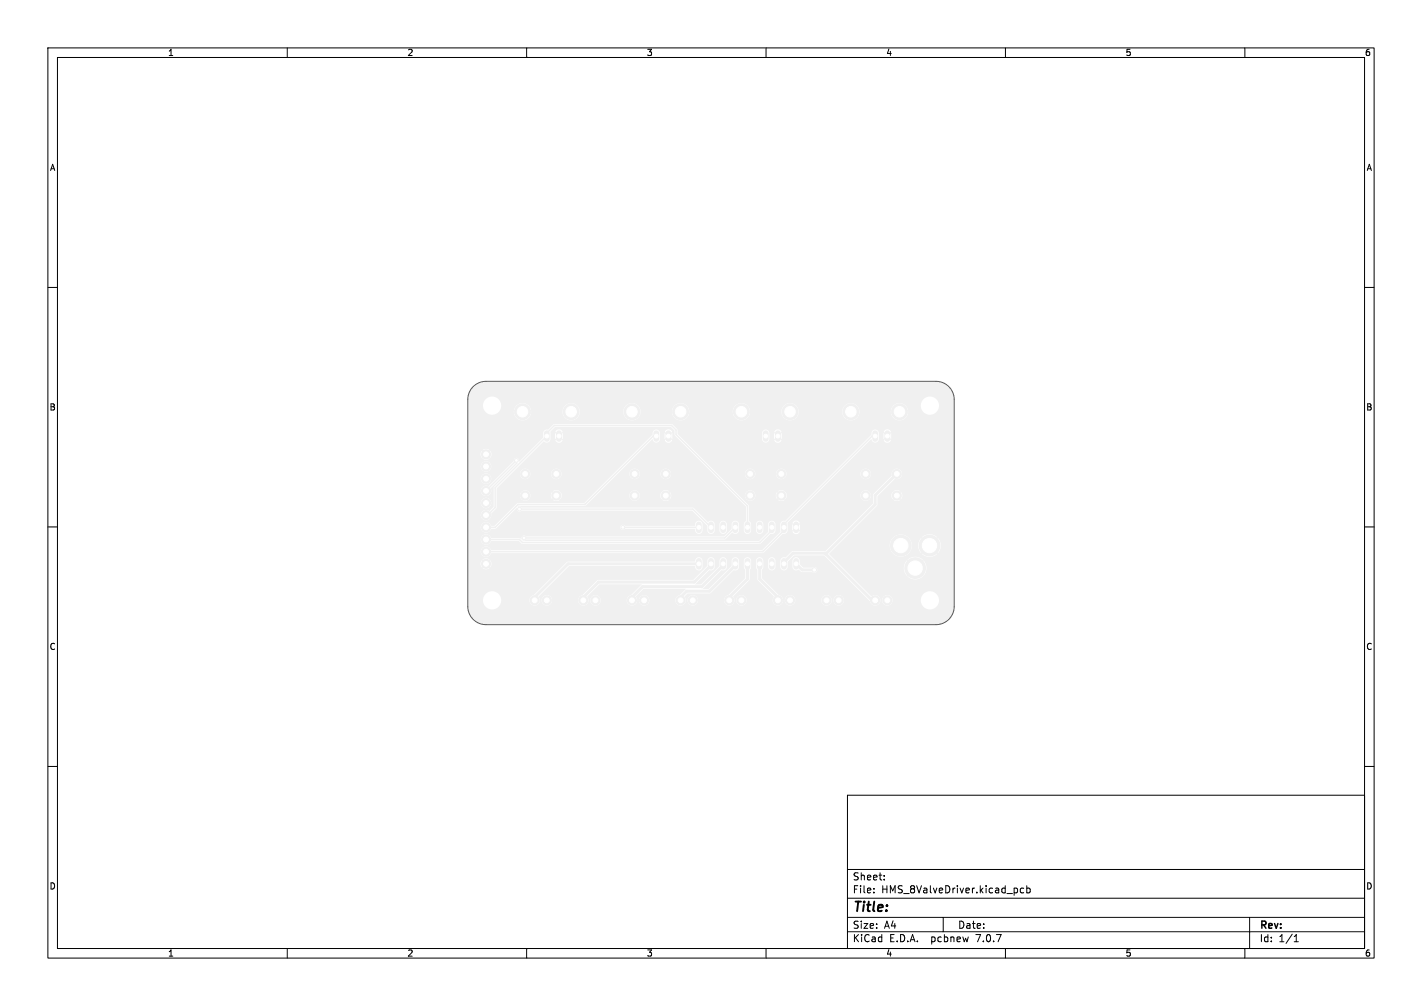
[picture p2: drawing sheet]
<svg xmlns="http://www.w3.org/2000/svg" width="297mm" height="210mm" viewBox="0 0 297 210" stroke-linecap="round" stroke-linejoin="round" font-family="sans-serif">
<defs><g id="words">
<text font-size="2.8" x="178" y="190.9">Title:</text>
<g font-size="2.1">
<text x="178" y="184">Sheet:</text>
<text x="178" y="186.7">File:</text>
<text x="184.1" y="186.7">HMS_8ValveDriver.kicad_pcb</text>
<text x="178" y="196.9">KiCad</text>
<text x="178" y="194.1">Size:</text>
<text x="184.7" y="194.1">A4</text>
<text x="185.7" y="196.9">E.D.A.</text>
<text x="194.6" y="196.9">pcbnew</text>
<text x="200" y="194.1">Date:</text>
<text x="204.1" y="196.9">7.0.7</text>
<text x="263" y="194.3">Rev:</text>
<text x="263" y="196.9">Id:</text>
<text x="267.1" y="196.9">1/1</text>
</g>
<g font-size="1.8">
<text x="35" y="11.9">1</text>
<text x="85" y="11.9">2</text>
<text x="135" y="11.9">3</text>
<text x="185" y="11.9">4</text>
<text x="235" y="11.9">5</text>
<text x="285" y="11.9">6</text>
<text x="10.3" y="35.9">A</text>
<text x="285.4" y="35.9">A</text>
<text x="10.3" y="85.9">B</text>
<text x="285.3" y="85.9">B</text>
<text x="10.3" y="135.9">C</text>
<text x="285.3" y="135.9">C</text>
<text x="10.3" y="185.9">D</text>
<text x="285.3" y="185.9">D</text>
<text x="35" y="199.9">1</text>
<text x="85" y="199.9">2</text>
<text x="135" y="199.9">3</text>
<text x="185" y="199.9">4</text>
<text x="235" y="199.9">5</text>
<text x="285" y="199.9">6</text>
</g>
</g></defs>
<g fill="#f0f0f0" stroke="#f0f0f0" stroke-width=".21">
<circle cx="114.2" cy="125.3" r=".94"/>
<circle cx="111.7" cy="125.3" r=".94"/>
<circle cx="101.5" cy="117.7" r=".94"/>
<circle cx="101.5" cy="115.2" r=".94"/>
<circle cx="101.5" cy="112.6" r=".94"/>
<circle cx="101.5" cy="110.1" r=".94"/>
<circle cx="101.5" cy="107.5" r=".94"/>
<circle cx="101.5" cy="105" r=".94"/>
<circle cx="101.5" cy="102.5" r=".94"/>
<circle cx="101.5" cy="99.9" r=".94"/>
<circle cx="101.5" cy="97.4" r=".94"/>
<circle cx="101.5" cy="94.8" r=".94"/>
<circle cx="187.9" cy="86" r="1.65"/>
<circle cx="177.7" cy="86" r="1.65"/>
<circle cx="142.2" cy="86" r="1.65"/>
<circle cx="132" cy="86" r="1.65"/>
<circle cx="165" cy="125.3" r=".94"/>
<circle cx="162.5" cy="125.3" r=".94"/>
<circle cx="165" cy="86" r="1.65"/>
<circle cx="154.9" cy="86" r="1.65"/>
<circle cx="139.1" cy="98.9" r=".94"/>
<circle cx="132.5" cy="98.9" r=".94"/>
<circle cx="139.1" cy="103.5" r=".94"/>
<circle cx="132.5" cy="103.5" r=".94"/>
<circle cx="144.7" cy="125.3" r=".94"/>
<circle cx="142.2" cy="125.3" r=".94"/>
<circle cx="124.4" cy="125.3" r=".94"/>
<circle cx="121.8" cy="125.3" r=".94"/>
<circle cx="119.3" cy="86" r="1.65"/>
<circle cx="109.1" cy="86" r="1.65"/>
<circle cx="134.5" cy="125.3" r=".94"/>
<circle cx="132" cy="125.3" r=".94"/>
<circle cx="116.2" cy="98.9" r=".94"/>
<circle cx="109.7" cy="98.9" r=".94"/>
<circle cx="116.2" cy="103.5" r=".94"/>
<circle cx="109.7" cy="103.5" r=".94"/>
<circle cx="163.2" cy="98.9" r=".94"/>
<circle cx="156.7" cy="98.9" r=".94"/>
<circle cx="163.2" cy="103.5" r=".94"/>
<circle cx="156.7" cy="103.5" r=".94"/>
<circle cx="185.3" cy="125.3" r=".94"/>
<circle cx="182.8" cy="125.3" r=".94"/>
<circle cx="194.1" cy="113.9" r="2.16"/>
<circle cx="191.1" cy="118.6" r="2.16"/>
<circle cx="188.1" cy="113.9" r="2.16"/>
<circle cx="154.9" cy="125.3" r=".94"/>
<circle cx="152.3" cy="125.3" r=".94"/>
<circle cx="187.3" cy="98.9" r=".94"/>
<circle cx="180.8" cy="98.9" r=".94"/>
<circle cx="187.3" cy="103.5" r=".94"/>
<circle cx="180.8" cy="103.5" r=".94"/>
<circle cx="175.2" cy="125.3" r=".94"/>
<circle cx="172.6" cy="125.3" r=".94"/>
<circle cx="170.1" cy="119" r=".46"/>
<circle cx="109.4" cy="112.3" r=".38"/>
<circle cx="107.9" cy="96.1" r=".38"/>
<circle cx="108.5" cy="106.3" r=".38"/>
<circle cx="130.1" cy="110.1" r=".38"/>
</g>
<g fill="none" stroke="#f0f0f0" stroke-width="1.2">
<path d="M114.2 90.4v1.2M116.8 90.4v1.2M137.1 90.4v1.2M139.6 90.4v1.2M159.9 90.4v1.2M162.5 90.4v1.2M182.8 90.4v1.2M185.3 90.4v1.2M146 109.5v1.2M146 117.1v1.2M148.5 109.5v1.2M148.5 117.1v1.2"/>
<path d="M151 109.5v1.2M151 117.1v1.2M153.6 109.5v1.2M153.6 117.1v1.2M156.1 109.5v1.2M156.1 117.1v1.2M158.7 109.5v1.2M158.7 117.1v1.2M161.2 109.5v1.2M161.2 117.1v1.2M163.7 109.5v1.2M163.7 117.1v1.2"/>
<path d="M166.3 109.5v1.2M166.3 117.1v1.2"/>
</g>
<path d="M187.3 98.9l-4.5 4.5v1.9l-10.3 10.3M146 117.7h-27.3l-7 7v.6M148.5 117.7v.3l-3.5 3.5h-20l-3.2 3.2v.6M151 117.7v.3l-4.4 4.5h-12.4l-2.2 2.2v.6M153.6 117.7v.3l-5.4 5.4h-4.8l-1.2 1.3v.6M156.1 117.7v3.2l-3.8 3.8v.6M158.7 117.7v3.2l3.8 3.8v.6M163.7 117.7v-.3l1.9-1.9h6.7l9.9 9.8h.6M166.3 117.7l1.3 1.3h2.5" fill="none" stroke="#f0f0f0" stroke-width=".61"/>
<path d="M107.9 96.1l-6.4 6.4M137.1 91h-.7l-14.3 14.3h-13.9l-4.8 4.8h-1.9M182.8 91h-.6l-18.5 18.4v1.3l-4.4 4.5h-57.8M101.5 107.5h.3l1.6-1.5v-4.2l10.8-10.8v-.6l1.6-1.6h24.4l1 1v.9l14.9 14.9v4.5M108.5 106.3h36.2l3.8 3.8M130.1 110.1h15.9M153.6 110.1l-2.2 2.2h-42M161.2 110.1v.6l-2.5 2.6h-49.6l-.6-.7h-7" fill="none" stroke="#f0f0f0" stroke-width=".3"/>
<path d="M98.8 80.7l1.3-.8 1.4-.3h94a3.8 3.8 0 0 1 3.8 3.8v1.4h-3.2a1.91 1.91 0 0 0-2.5-1.9 1.91 1.91 0 0 0-.8 3.1h-3.1v-.3a1.81 1.81 0 0 0-2-1.5 1.81 1.81 0 0 0-1.6 1.8h-6.6v-.3a1.81 1.81 0 0 0-1.9-1.5 1.81 1.81 0 0 0-1.7 1.8h-9.1v-.3a1.81 1.81 0 0 0-1.9-1.5 1.81 1.81 0 0 0-1.7 1.8h-6.5l-.1-.3a1.81 1.81 0 0 0-1.9-1.5 1.81 1.81 0 0 0-1.7 1.8h-9l-.1-.3a1.81 1.81 0 0 0-1.9-1.5 1.81 1.81 0 0 0-1.7 1.8h-6.5v-.3a1.81 1.81 0 0 0-1.9-1.5 1.81 1.81 0 0 0-1.7 1.8h-9.1v-.3a1.81 1.81 0 0 0-1.9-1.5 1.81 1.81 0 0 0-1.7 1.8h-6.6v-.3a1.81 1.81 0 0 0-1.3-1.5 1.81 1.81 0 0 0-1.8 .6h-3.1v-.3a1.9 1.9 0 0 0-3-1.4 1.9 1.9 0 0 0 .2 3.2 1.9 1.9 0 0 0 2.8-1.5h3.1l-.2 .1a1.81 1.81 0 0 0 1 2.8 1.81 1.81 0 0 0 2.3-1.7h6.6v.2a1.81 1.81 0 0 0 1.9 1.6 1.81 1.81 0 0 0 1.7-1.8h9.1v.2a1.81 1.81 0 0 0 1.9 1.6 1.81 1.81 0 0 0 1.7-1.8h6.5l.1 .2a1.81 1.81 0 0 0 1.9 1.6 1.81 1.81 0 0 0 1.7-1.8h9l.1 .2a1.81 1.81 0 0 0 1.9 1.6 1.81 1.81 0 0 0 1.7-1.8h6.5v.2a1.81 1.81 0 0 0 1.9 1.6 1.81 1.81 0 0 0 1.7-1.8h9.1v.2a1.81 1.81 0 0 0 1.9 1.6 1.81 1.81 0 0 0 1.7-1.8h6.6v.2a1.81 1.81 0 0 0 1.9 1.6 1.81 1.81 0 0 0 1.7-1.8h3.1l.1 .1a1.91 1.91 0 0 0 2.1 .3 1.91 1.91 0 0 0 1.1-1.6h3.2v6.9h-13.2v-1.3l-.4 .4-.1-.1 .5-.6a.8 .8 0 0 0-.8-.5 .8 .8 0 0 0-.7 .5l.5 .6-.1 .1-.5-.4v1.3h-1v-1.4a.8 .8 0 0 0-1-.6 .8 .8 0 0 0-.5 1.1l-.9 .9h-17.8v-1.3l-.4 .4-.2-.1 .5-.6a.8 .8 0 0 0-.7-.5 .8 .8 0 0 0-.8 .5l.5 .6-.1 .1-.4-.4v1.3h-1v-1.4a.76 .76 0 0 0-.8-.6 .76 .76 0 0 0-.7 .7v1.5a.76 .76 0 0 0 .8 .5 .76 .76 0 0 0 .7-.7h1l.4-.4 .1 .1-.5 .5a.8 .8 0 0 0 .8 .5 .8 .8 0 0 0 .7-.5l-.5-.5 .1-.1 .5 .4h17.8l-7.3 7.2h-9.5v-.2a1.1 1.1 0 0 0-1.2-.9 1.1 1.1 0 0 0-1 1.1h-4.3v-.2a1.1 1.1 0 0 0-1.8-.6 1.1 1.1 0 0 0 .2 1.8 1.1 1.1 0 0 0 1.6-1h4.3v.2a1.1 1.1 0 0 0 1.2 .9 1.1 1.1 0 0 0 1-1.1h9.5l-4.5 4.6h-5l-.2-.8-.5 .4h-.1l.4-.6a1.14 1.14 0 0 0-1.5 .1l.5 .4-.2 .1-.4-.4-.3 .8h-4.2a1.1 1.1 0 0 0-1.6-1 1.1 1.1 0 0 0-.2 1.8 1.1 1.1 0 0 0 1.8-.6v-.2h4.2l.3 .7 .4-.4 .2 .1-.5 .4a1.13 1.13 0 0 0 1.5 0l-.4-.4 .1-.1 .5 .4 .2-.7h5l-5.3 5.2a.76 .76 0 0 0-1 .7v1.3h-1l-.1-1.5a.77 .77 0 0 0-.8-.5 .77 .77 0 0 0-.7 .7v1.3h-1v-1.5a.77 .77 0 0 0-.8-.5 .77 .77 0 0 0-.7 .7v1.3h-1v-1.3l-.5-.6v-3.3l-14.9-14.9v-1l-1.1-1.1h-24.6l-1.3 1.2a.77 .77 0 0 0-1 .7l-.1 1-3.4 3.4h-7.3l-.3-.7-.4 .4-.2-.1 .4-.4a1.13 1.13 0 0 0-1.4 0l.4 .4-.1 .1-.5-.4a1.13 1.13 0 0 0 0 1.5l.5-.4h.1l-.4 .5a1.13 1.13 0 0 0 1.4 0l-.4-.4 .2-.1 .4 .4 .3-.8h7.3l-1.7 1.6a.54 .54 0 0 0-.4-.8 .54 .54 0 0 0-.6 .6l-1.1 1.2h-3.6a1.1 1.1 0 0 0-1.6-1 1.1 1.1 0 0 0-.1 1.9 1.1 1.1 0 0 0 1.7-.7v-.2h3.6l-2.6 2.5h-1a1.1 1.1 0 0 0-1.6-1 1.1 1.1 0 0 0-.1 1.9 1.1 1.1 0 0 0 1.7-.7v-.2h1l-1.6 1.6a1.11 1.11 0 0 0-1.6 .8 1.11 1.11 0 0 0 1.3 1.3 1.11 1.11 0 0 0 .8-1.7l5.3-5.2 .4-.1-5 5.1-.1 3.3h-.5v-.2a1.1 1.1 0 0 0-1.7-.7 1.1 1.1 0 0 0 .1 1.9 1.1 1.1 0 0 0 1.6-1h.5v.8l-.9 .9a1.11 1.11 0 0 0-1.7 .4 1.11 1.11 0 0 0 .9 1.5 1.11 1.11 0 0 0 1.2-1.4l1.1-1.2v-4.1l9.9-9.8a.75 .75 0 0 0 .8 .3 .75 .75 0 0 0 .6-.7l-.1-1.6 1-1h24.2l.8 .8v.9l.8 .9h-1.3v-1.3l-.4 .4-.2-.1 .6-.6a.8 .8 0 0 0-.8-.5 .8 .8 0 0 0-.7 .5l.5 .6-.2 .1-.4-.4v1.3l.4-.4 .2 .1-.5 .6a.81 .81 0 0 0 .7 .4 .81 .81 0 0 0 .8-.5l-.6-.5 .1-.1 .5 .4h1.3l7.3 7.2h-8.9a1.1 1.1 0 0 0-1-1.1 1.1 1.1 0 0 0-1.1 1.1h-4.4v-.2a1.1 1.1 0 0 0-1.7-.6 1.1 1.1 0 0 0 .2 1.8 1.1 1.1 0 0 0 1.5-1h4.4v.2a1.1 1.1 0 0 0 1.2 .9 1.1 1.1 0 0 0 .9-1.1h8.9l4.5 4.6h-13.3l-.3-.8-.4 .4h-.1l.3-.6a1.14 1.14 0 0 0-1.4 .1l.5 .4-.2 .1-.4-.4-.3 .8h-4.3a1.1 1.1 0 0 0-1.5-1 1.1 1.1 0 0 0-.2 1.8 1.1 1.1 0 0 0 1.7-.6v-.2h4.3l.3 .7 .4-.4 .1 .1-.4 .4a1.13 1.13 0 0 0 1.5 0l-.4-.4 .1-.1 .4 .4 .3-.7h13.3l2.3 2.3v2.9l-.4 .6v1.5a.77 .77 0 0 0 .7 .7 .77 .77 0 0 0 .8-.8l1 .1a.77 .77 0 0 0 .8 .7 .77 .77 0 0 0 .7-.8h1l.1 .3-2 2h-49.2l-.2-.2h.5l.3-.2h41.5l1.6-1.4a.77 .77 0 0 0 .8 .2 .77 .77 0 0 0 .5-.7v-1.5a.77 .77 0 0 0-.8-.5 .77 .77 0 0 0-.7 .7v1l-.3 .3h-.7v-1.5a.77 .77 0 0 0-.9-.5 .77 .77 0 0 0-.6 .7v1.3h-1l-.1-1.5a.82 .82 0 0 0-1.4-.2l-3-3h-35.8l-.4-.2h-.4l.1-.2h14l14-14a.78 .78 0 0 0 .7 .8 .78 .78 0 0 0 .8-.7v-1.4a.8 .8 0 0 0-1-.6 .8 .8 0 0 0-.5 1.1l-.9 .9h-17.8v-1.3l-.5 .4-.1-.1 .5-.6a.8 .8 0 0 0-.7-.5 .8 .8 0 0 0-.8 .5l.5 .6-.1 .1-.5-.4v1.3l.5-.4 .1 .1-.5 .6a.81 .81 0 0 0 .8 .4 .81 .81 0 0 0 .7-.5l-.5-.5 .1-.1 .5 .4h17.8l-7.3 7.2h-10.8v-.2a1.1 1.1 0 0 0-1.2-.9 1.1 1.1 0 0 0-1 1.1h-4.3v-.2a1.1 1.1 0 0 0-1.8-.6 1.1 1.1 0 0 0 .2 1.8 1.1 1.1 0 0 0 1.6-1h4.3v.2a1.1 1.1 0 0 0 1.2 .9 1.1 1.1 0 0 0 1-1.1h10.8l-4.5 4.6h-6.3l-.2-.8-.5 .4h-.1l.4-.6a1.14 1.14 0 0 0-1.4 .1l.4 .4-.2 .1-.4-.4-.3 .8h-4.2a1.1 1.1 0 0 0-1.6-1 1.1 1.1 0 0 0-.2 1.8 1.1 1.1 0 0 0 1.8-.6v-.2h4.2l.3 .7 .4-.4 .2 .1-.4 .4a1.13 1.13 0 0 0 1.4 0l-.4-.4 .1-.1 .5 .4 .2-.7h6.3l-1.6 1.5h-13.9l-4.8 4.8h-.7a1.11 1.11 0 0 0-1.7-.6 1.11 1.11 0 0 0 0 1.8 1.11 1.11 0 0 0 1.7-.6l1-.1 4.4-4.3a.54 .54 0 0 0 .2 .7 .54 .54 0 0 0 .8-.1h35.5l3.2 3.1v1h-1v-1.5a.81 .81 0 0 0-1-.4 .81 .81 0 0 0-.5 1h-14.7a.54 .54 0 0 0-.8-.1 .54 .54 0 0 0 0 .8 .54 .54 0 0 0 .8-.1h14.7a.79 .79 0 0 0 .6 1 .79 .79 0 0 0 .9-.7l1 .1a.77 .77 0 0 0 .8 .7 .77 .77 0 0 0 .8-.8l1 .1a.77 .77 0 0 0 .8 .7 .77 .77 0 0 0 .7-.8h.7l-1.3 1.3h-41.3a.54 .54 0 0 0-.7-.1 .54 .54 0 0 0-.2 .7l-.5-.3h-5.9a1.11 1.11 0 0 0-1.8-.5 1.11 1.11 0 0 0 .1 1.8 1.11 1.11 0 0 0 1.7-.7h5.8l.8 .7h49.5l2.2-2.2 .3 .1a.76 .76 0 0 0 .8-.8h1v.3l-3.8 3.9h-56.6a1.11 1.11 0 0 0-1.8-.6 1.11 1.11 0 0 0 .1 1.8 1.11 1.11 0 0 0 1.7-.6h56.7l4.2-4.1 .2 .1a.76 .76 0 0 0 .8-.8v-1.5l17.5-17.6a.76 .76 0 0 0 .8 .8 .76 .76 0 0 0 .7-.7h1l.5-.4 .1 .1-.5 .5a.8 .8 0 0 0 .7 .5 .8 .8 0 0 0 .8-.5l-.5-.5 .1-.1 .4 .4h13.2v7.2h-10.9v-.2a1.1 1.1 0 0 0-1.2-.9 1.1 1.1 0 0 0-1 1.1h-4.3v-.2a1.1 1.1 0 0 0-1.8-.6 1.1 1.1 0 0 0 .2 1.8 1.1 1.1 0 0 0 1.6-1h4.3l.1 .4-3.9 3.8-.1 .4h-.4a1.1 1.1 0 0 0-1.6-1 1.1 1.1 0 0 0-.2 1.8 1.1 1.1 0 0 0 1.8-.6v-.2h.4v1.6l-5.6 5.6h-9.6v-1.3l-.4 .4-.2-.1 .5-.5a.81 .81 0 0 0-.7-.5 .81 .81 0 0 0-.8 .5l.5 .5-.1 .1-.4-.4v1.4l.4-.5 .1 .1-.5 .6a.81 .81 0 0 0 .8 .5 .81 .81 0 0 0 .7-.5l-.5-.5 .1-.2 .5 .5 9.6-.1-4.3 4.3h-6.8l-1.6 1.4a.76 .76 0 0 0-1 .6v1.4h-1l-.1-1.6a.77 .77 0 0 0-.8-.5 .77 .77 0 0 0-.7 .7l.1 1.6a.77 .77 0 0 0 .8 .5 .77 .77 0 0 0 .7-.7h1a.77 .77 0 0 0 .8 .7 .77 .77 0 0 0 .7-.7v-1.1l1.4-1.4h6.2l3.1 3.1h-4.5l-.1-.4-.4-.2-.5 .1h-1.9l-.7-.7-.1-1a.77 .77 0 0 0-.8-.5 .77 .77 0 0 0-.7 .7l.1 1.6a.82 .82 0 0 0 1.2 .3l.6 .5h2.3a.61 .61 0 0 0 .6 .1 .61 .61 0 0 0 .4-.5h4.5l6.3 6.3h-5.2l-.1-.2a1.1 1.1 0 0 0-1.1-.9 1.1 1.1 0 0 0-1 1.1h-.4v-.2a1.1 1.1 0 0 0-1.2-.9 1.1 1.1 0 0 0-1 1.1h-5.4v-.2a1.1 1.1 0 0 0-1.2-.9 1.1 1.1 0 0 0-1 1.1h-.3l-.1-.2a1.1 1.1 0 0 0-.8-.9l-3.6-3.5v-1.8l.3-.4v-1.5a.77 .77 0 0 0-.8-.7 .77 .77 0 0 0-.7 .7v1.4h-1l-.1-1.6a.77 .77 0 0 0-.8-.5 .77 .77 0 0 0-.6 .7v1.4h-1.1v-1.6a.77 .77 0 0 0-.8-.5 .77 .77 0 0 0-.7 .7v1.1l-4.8 4.8-1.2 .1 3.9-4a.76 .76 0 0 0 1.1-.6v-1.6a.77 .77 0 0 0-.9-.5 .77 .77 0 0 0-.6 .7v1.1l-3.9 3.9h-1.2l3-3h.1a.76 .76 0 0 0 1-.6l-.1-1.6a.77 .77 0 0 0-.8-.5 .77 .77 0 0 0-.7 .7v1.1l-.2 .3h-.8v-1.6a.79 .79 0 0 0-1-.4 .79 .79 0 0 0-.5 .8h-26.5l-.3 .1-.4 .4h-15.3l-.3-.7-.4 .4-.2-.1 .4-.5a1.14 1.14 0 0 0-1.4 0l.4 .5-.1 .1-.5-.4a1.13 1.13 0 0 0 0 1.4l.5-.4 .1 .1-.4 .5a1.13 1.13 0 0 0 1.4 0l-.4-.5 .2-.1 .4 .4 .3-.7h15.3l-6.5 6.5a1.09 1.09 0 0 0-.9 1.2h-5.9v-.3a1.91 1.91 0 0 0-3-1.4 1.91 1.91 0 0 0 .1 3.3 1.91 1.91 0 0 0 2.9-1.6h5.9v.1a1.11 1.11 0 0 0 1.6 .8 1.11 1.11 0 0 0 .3-1.8l6.4-6.3h26.3a.77 .77 0 0 0 .7 .9 .77 .77 0 0 0 .8-.7h.8l-2.7 2.7h-19.9l-3.3 3.2a1.09 1.09 0 0 0-.9 1h-5.4v-.2a1.1 1.1 0 0 0-1.7-.7 1.1 1.1 0 0 0 .1 1.9 1.1 1.1 0 0 0 1.6-1h5.4l.1 .2a1.11 1.11 0 0 0 1.6 .8 1.11 1.11 0 0 0 .2-1.8l2.6-2.5h8.8l-2.2 2.2a1.1 1.1 0 0 0-.9 1.1h-5.4l-.1-.2a1.1 1.1 0 0 0-1.7-.7 1.1 1.1 0 0 0 .2 1.9 1.1 1.1 0 0 0 1.6-1h5.4v.2a1.11 1.11 0 0 0 1.6 .8 1.11 1.11 0 0 0 .3-1.8l1.6-1.6h8.8l-1.3 1.4a1.09 1.09 0 0 0-.8 1h-5.5v-.2a1.1 1.1 0 0 0-1.7-.7 1.1 1.1 0 0 0 .1 1.9 1.1 1.1 0 0 0 1.6-1h5.5v.2a1.11 1.11 0 0 0 1.6 .8 1.11 1.11 0 0 0 .3-1.8l.6-.6 4.8-.1 4.9-4.8a.76 .76 0 0 0 1-.6h1.1l.3 .5v1.8l-3.6 3.6a1.09 1.09 0 0 0-.9 1h-5.4v-.2a1.1 1.1 0 0 0-1.8-.7 1.1 1.1 0 0 0 .2 1.9 1.1 1.1 0 0 0 1.6-1h5.4v.2a1.11 1.11 0 0 0 1.6 .8 1.11 1.11 0 0 0 .3-1.8l3.4-3.4 .1-2.2 .3-.5h1l.3 .5 .1 2.2 3.4 3.5-.3 .7h-5.5v-.2a1.1 1.1 0 0 0-1.7-.7 1.1 1.1 0 0 0 .2 1.9 1.1 1.1 0 0 0 1.5-1h5.5v.2a1.1 1.1 0 0 0 1.2 .9 1.1 1.1 0 0 0 1-1.1h.3v.2a1.1 1.1 0 0 0 1.2 .9 1.1 1.1 0 0 0 1-1.1h5.4l.1 .2a1.1 1.1 0 0 0 1.1 .9 1.1 1.1 0 0 0 1-1.1h.4v.2a1.1 1.1 0 0 0 1.2 .9 1.1 1.1 0 0 0 1-1.1h5.2l.2 .2a1.1 1.1 0 0 0 1.5 .8 1.1 1.1 0 0 0 .5-1.6 1.1 1.1 0 0 0-1.7-.2l-8.9-8.9 10.1-10 .1-2 3.6-3.6a1.11 1.11 0 0 0 1.5-1.1h10.9v4.6h-10.8l-.3-.8-.4 .4h-.2l.4-.6a1.14 1.14 0 0 0-1.4 .1l.4 .4-.1 .1-.5-.4-.2 .8 .2 .7 .5-.4 .1 .1-.4 .5a1.14 1.14 0 0 0 1.4-.1l-.4-.4 .2-.1 .4 .4 .3-.7h10.8v10.4h-2.8l-.2-.9-.4-.7-.6 .6-.1-.1 .5-.6a2.35 2.35 0 0 0-3.2 0l.6 .6-.1 .1-.6-.6-.4 .7-.2 .9h-1.3l-.1-.3a2.32 2.32 0 0 0-3.6-1.6 2.32 2.32 0 0 0 .3 3.9 2.32 2.32 0 0 0 3.4-2h1.3l.2 .9 .4 .7 .6-.6 .1 .2-.6 .5 .2 .2a2.36 2.36 0 0 0 3-.2l-.6-.6 .2-.1 .6 .6 .4-.7 .2-.9h2.8v4.7h-5.8l-.2-.9-.4-.7-.6 .6-.1-.1 .5-.6a2.35 2.35 0 0 0-3.2 0l.6 .6-.1 .1-.6-.6a2.35 2.35 0 0 0 0 3.2l.6-.6 .1 .1-.6 .6a2.35 2.35 0 0 0 3.2 0l-.6-.6 .2-.1 .6 .6 .4-.7 .2-.9h5.8v6.8h-3.2v-.3a1.9 1.9 0 0 0-2-1.7 1.9 1.9 0 0 0-1.8 1.9h-5.9v-.2a1.1 1.1 0 0 0-1.7-.7 1.1 1.1 0 0 0 .1 1.9 1.1 1.1 0 0 0 1.6-1h5.9v.2a1.91 1.91 0 0 0 2 1.7 1.91 1.91 0 0 0 1.8-1.8h3.2v1.2a3.8 3.8 0 0 1-3.8 3.8h-94a3.8 3.8 0 0 1-3.8-3.8v-43.2a3.8 3.8 0 0 1 1.1-2.7z" fill="#f0f0f0"/>
<g fill="#fff" stroke="#fff" stroke-width=".21">
<circle cx="170.1" cy="119" r=".25"/>
<circle cx="109.4" cy="112.3" r=".18"/>
<circle cx="107.9" cy="96.1" r=".18"/>
<circle cx="108.5" cy="106.3" r=".18"/>
<circle cx="130.1" cy="110.1" r=".18"/>
<circle cx="114.2" cy="125.3" r=".51"/>
<circle cx="111.7" cy="125.3" r=".51"/>
<circle cx="101.5" cy="117.7" r=".51"/>
<circle cx="101.5" cy="115.2" r=".51"/>
<circle cx="101.5" cy="112.6" r=".51"/>
<circle cx="101.5" cy="110.1" r=".51"/>
<circle cx="101.5" cy="107.5" r=".51"/>
<circle cx="101.5" cy="105" r=".51"/>
<circle cx="101.5" cy="102.5" r=".51"/>
<circle cx="101.5" cy="99.9" r=".51"/>
<circle cx="101.5" cy="97.4" r=".51"/>
<circle cx="101.5" cy="94.8" r=".51"/>
<circle cx="194.2" cy="125.3" r="1.65"/>
<circle cx="187.9" cy="86" r="1.1"/>
<circle cx="177.7" cy="86" r="1.1"/>
<circle cx="185.3" cy="91" r=".4"/>
<circle cx="182.8" cy="91" r=".4"/>
<circle cx="142.2" cy="86" r="1.1"/>
<circle cx="132" cy="86" r="1.1"/>
<circle cx="139.6" cy="91" r=".4"/>
<circle cx="137.1" cy="91" r=".4"/>
<circle cx="165" cy="125.3" r=".51"/>
<circle cx="162.5" cy="125.3" r=".51"/>
<circle cx="194.2" cy="84.7" r="1.65"/>
<circle cx="165" cy="86" r="1.1"/>
<circle cx="154.9" cy="86" r="1.1"/>
<circle cx="162.5" cy="91" r=".4"/>
<circle cx="159.9" cy="91" r=".4"/>
<circle cx="139.1" cy="98.9" r=".51"/>
<circle cx="132.5" cy="98.9" r=".51"/>
<circle cx="139.1" cy="103.5" r=".51"/>
<circle cx="132.5" cy="103.5" r=".51"/>
<circle cx="144.7" cy="125.3" r=".51"/>
<circle cx="142.2" cy="125.3" r=".51"/>
<circle cx="124.4" cy="125.3" r=".51"/>
<circle cx="121.8" cy="125.3" r=".51"/>
<circle cx="119.3" cy="86" r="1.1"/>
<circle cx="109.1" cy="86" r="1.1"/>
<circle cx="116.8" cy="91" r=".4"/>
<circle cx="114.2" cy="91" r=".4"/>
<circle cx="102.8" cy="84.7" r="1.65"/>
<circle cx="134.5" cy="125.3" r=".51"/>
<circle cx="132" cy="125.3" r=".51"/>
<circle cx="146" cy="110.1" r=".41"/>
<circle cx="148.5" cy="110.1" r=".41"/>
<circle cx="151" cy="110.1" r=".41"/>
<circle cx="153.6" cy="110.1" r=".41"/>
<circle cx="156.1" cy="110.1" r=".41"/>
<circle cx="158.7" cy="110.1" r=".41"/>
<circle cx="161.2" cy="110.1" r=".41"/>
<circle cx="163.7" cy="110.1" r=".41"/>
<circle cx="166.3" cy="110.1" r=".41"/>
<circle cx="166.3" cy="117.7" r=".41"/>
<circle cx="163.7" cy="117.7" r=".41"/>
<circle cx="161.2" cy="117.7" r=".41"/>
<circle cx="158.7" cy="117.7" r=".41"/>
<circle cx="156.1" cy="117.7" r=".41"/>
<circle cx="153.6" cy="117.7" r=".41"/>
<circle cx="151" cy="117.7" r=".41"/>
<circle cx="148.5" cy="117.7" r=".41"/>
<circle cx="146" cy="117.7" r=".41"/>
<circle cx="116.2" cy="98.9" r=".51"/>
<circle cx="109.7" cy="98.9" r=".51"/>
<circle cx="116.2" cy="103.5" r=".51"/>
<circle cx="109.7" cy="103.5" r=".51"/>
<circle cx="163.2" cy="98.9" r=".51"/>
<circle cx="156.7" cy="98.9" r=".51"/>
<circle cx="163.2" cy="103.5" r=".51"/>
<circle cx="156.7" cy="103.5" r=".51"/>
<circle cx="185.3" cy="125.3" r=".51"/>
<circle cx="182.8" cy="125.3" r=".51"/>
<circle cx="102.8" cy="125.3" r="1.65"/>
<circle cx="194.1" cy="113.9" r="1.5"/>
<circle cx="191.1" cy="118.6" r="1.5"/>
<circle cx="188.1" cy="113.9" r="1.5"/>
<circle cx="154.9" cy="125.3" r=".51"/>
<circle cx="152.3" cy="125.3" r=".51"/>
<circle cx="187.3" cy="98.9" r=".51"/>
<circle cx="180.8" cy="98.9" r=".51"/>
<circle cx="187.3" cy="103.5" r=".51"/>
<circle cx="180.8" cy="103.5" r=".51"/>
<circle cx="175.2" cy="125.3" r=".51"/>
<circle cx="172.6" cy="125.3" r=".51"/>
</g>
<g fill="none" stroke="#000" stroke-width=".21">
<path d="M10 10h277v190h-277zM12 12h273v186h-273zM60 10v2M110 10v2M160 10v2M210 10v2M260 10v2M10 60h2M285 60h2M10 110h2M285 110h2M10 160h2"/>
<path d="M285 160h2M177 166h108v32h-108zM60 198v2M110 198v2M160 198v2M177 194.5h108M177 191.5h108M177 187.5h108M177 181.5h108M182.5 186.3v.1M182.5 185.5v.1M184.7 183.6v.1"/>
<path d="M184.7 182.8v.1M197 191.5v3M210 198v2M212.5 185.5v.8M213.8 185.5l-.4-.1-.3 .3 .1 .6h.6M214.5 185.5l.4-.1 .3 .3-.2 .6h-.5M214.5 184.9v1.5M260 198v2M261 191.5v6.5M270.3 196.6h.9M270.3 195.5l.4-.4v1.5"/>
</g>
<path d="M98.7 80.8a3.8 3.8 0 0 1 2.8-1.2h94a3.8 3.8 0 0 1 3.8 3.8v43.2a3.8 3.8 0 0 1-3.8 3.8h-94a3.8 3.8 0 0 1-3.8-3.8v-43.2a3.8 3.8 0 0 1 1-2.6z" fill="none" stroke="#575757" stroke-width=".21"/>
<use href="#words"/>
</svg>
